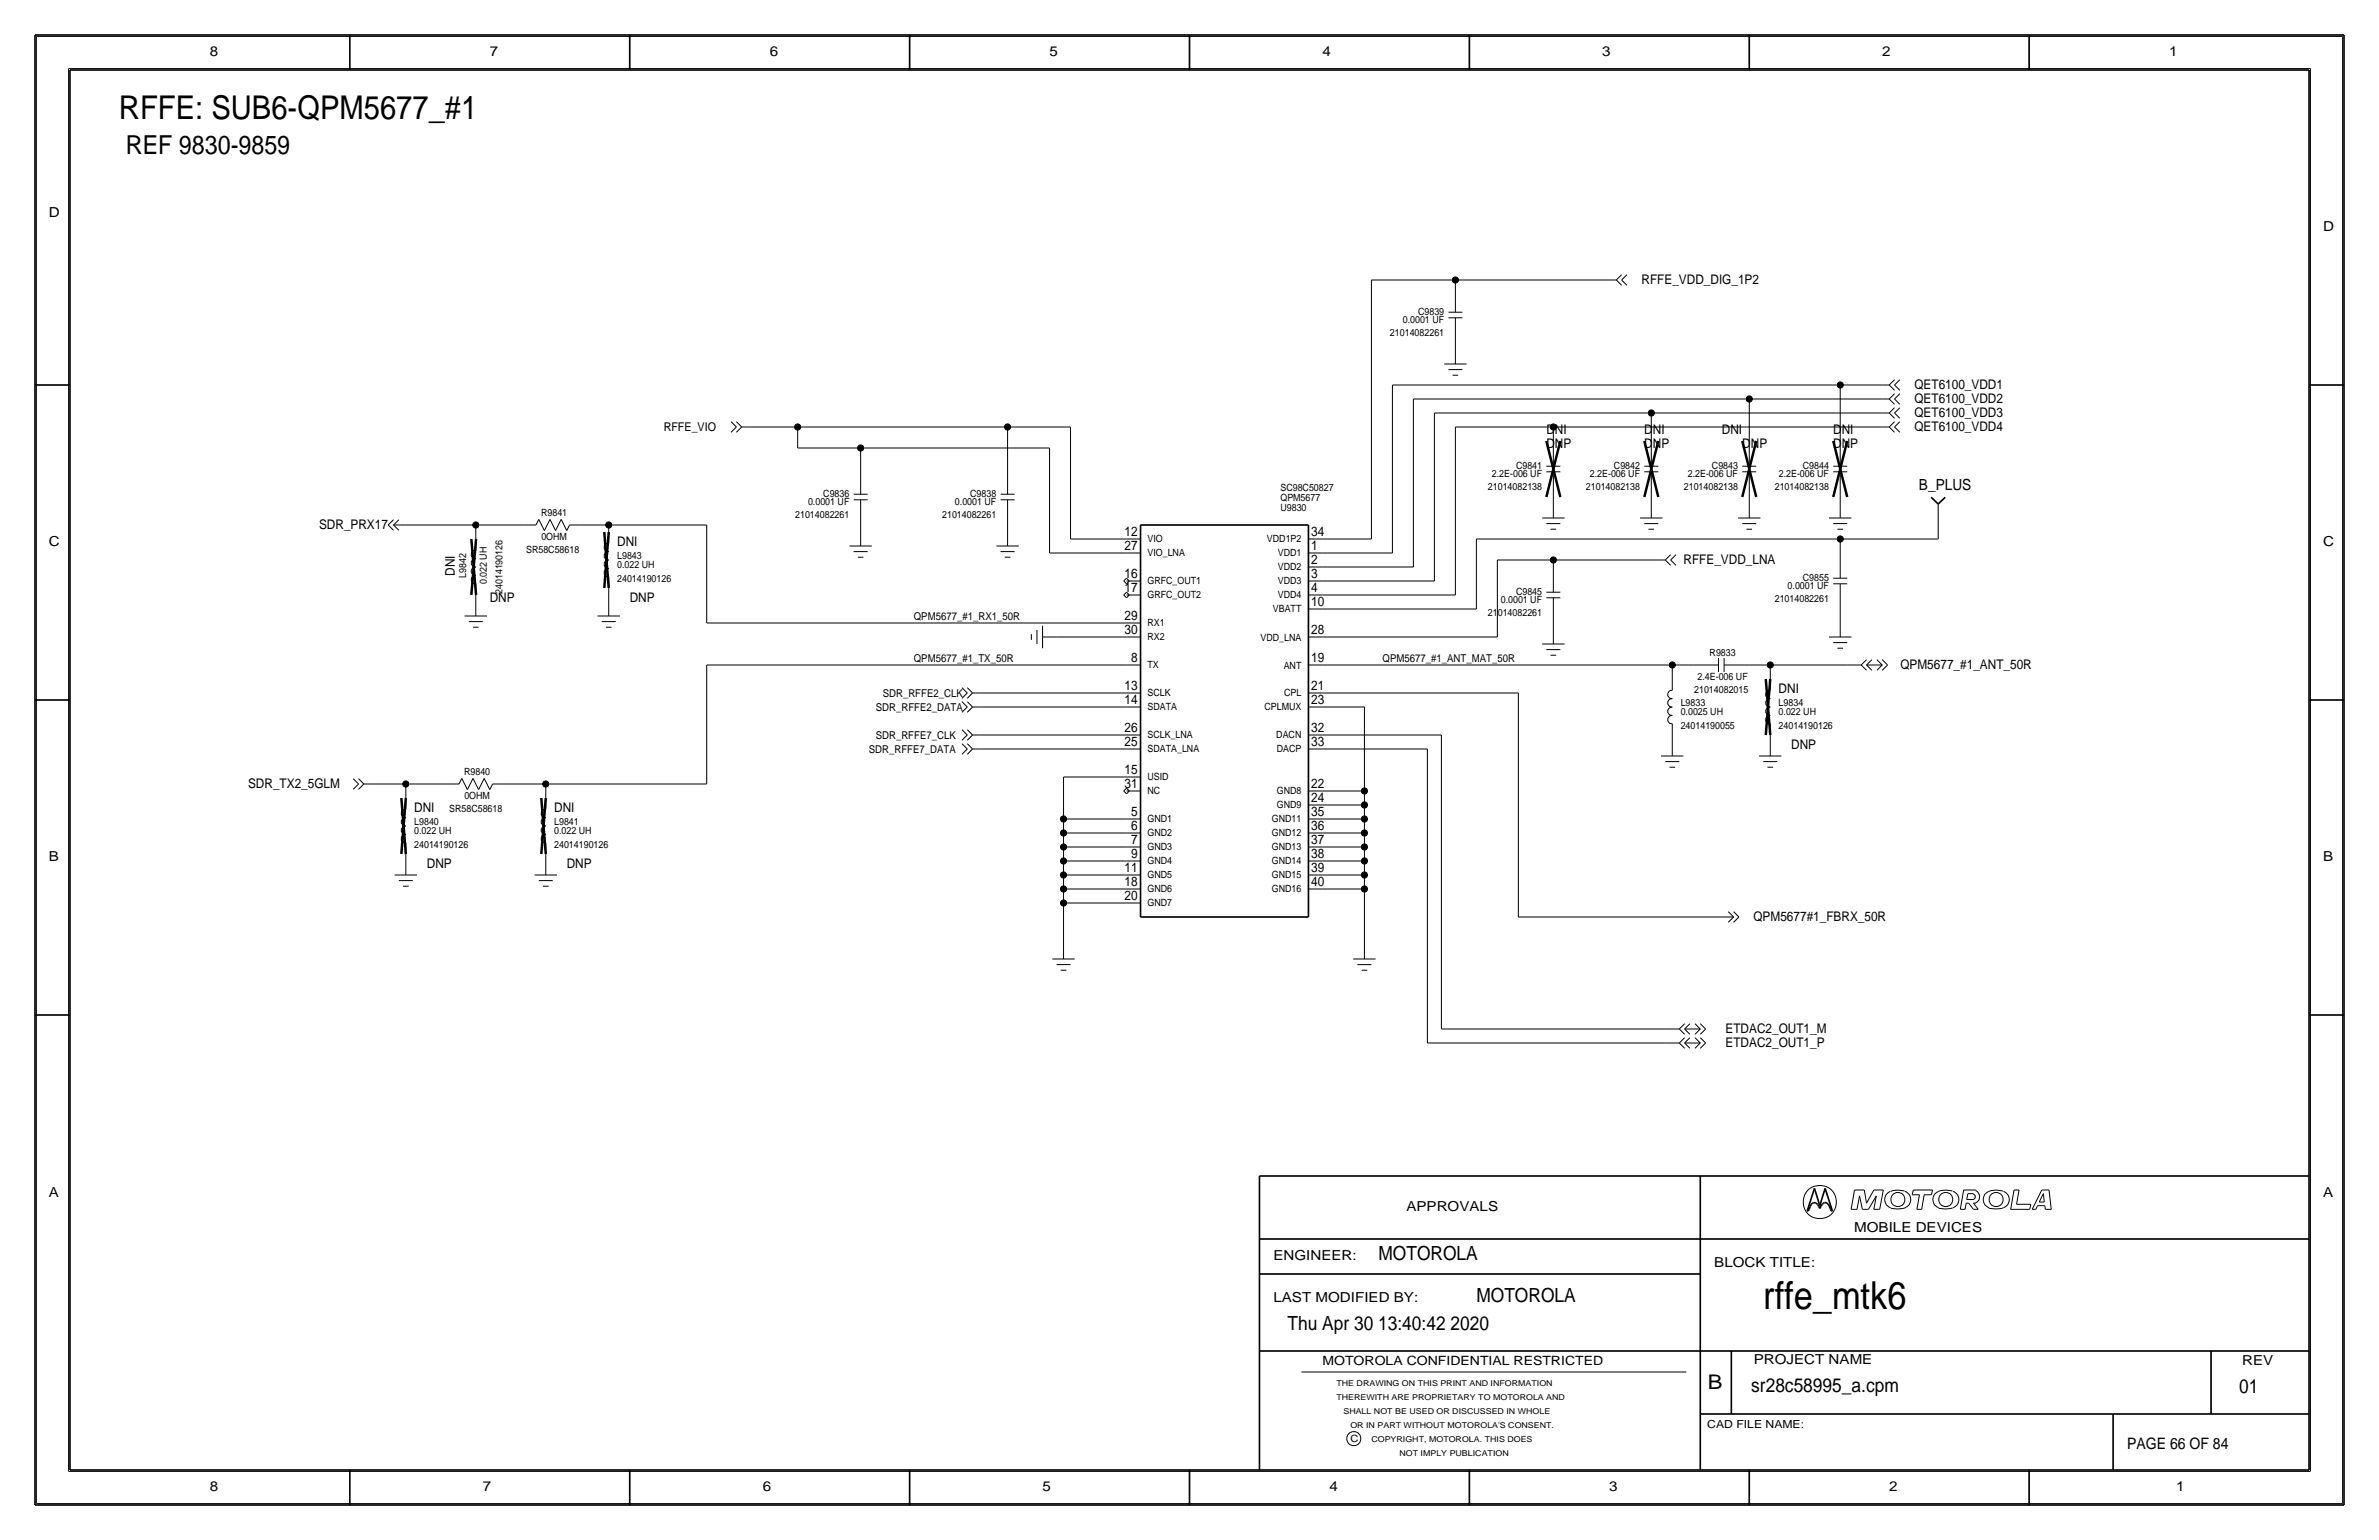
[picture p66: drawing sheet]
<svg xmlns="http://www.w3.org/2000/svg" width="432mm" height="279mm" viewBox="0 0 432 279" stroke-linecap="round" stroke-linejoin="round" font-family="sans-serif">
<defs><g id="words">
<text font-size="7" x="320" y="237.5">rffe_mtk6</text>
<text font-size="5.9" x="21.6" y="21.6">RFFE: SUB6-QPM5677_#1</text>
<text font-size="4.7" x="22.9" y="27.9">REF 9830-9859</text>
<text font-size="3.7" x="310" y="252.1">B</text>
<g font-size="3.5">
<text x="250.2" y="228.6">MOTOROLA</text>
<text x="268" y="236.2">MOTOROLA</text>
<text x="233.7" y="241.3">Thu Apr 30 13:40:42 2020</text>
<text x="317.9" y="252.6">sr28c58995_a.cpm</text>
<text x="406.4" y="252.7">01</text>
</g>
<text font-size="2.9" x="386.1" y="262.9">PAGE 66 OF 84</text>
<text font-size="2.8" x="348.3" y="88.9">B_PLUS</text>
<g font-size="2.5">
<text x="38.1" y="10.2">8</text>
<text x="88.9" y="10.2">7</text>
<text x="139.7" y="10.2">6</text>
<text x="190.5" y="10.2">5</text>
<text x="240" y="10.2">4</text>
<text x="290.8" y="10.2">3</text>
<text x="341.6" y="10.2">2</text>
<text x="393.7" y="10.2">1</text>
<text x="8.9" y="39.4">D</text>
<text x="421.6" y="41.9">D</text>
<text x="8.9" y="99.1">C</text>
<text x="421.6" y="99.1">C</text>
<text x="8.9" y="156.2">B</text>
<text x="421.6" y="156.2">B</text>
<text x="8.9" y="217.2">A</text>
<text x="255.3" y="219.7">APPROVALS</text>
<text x="421.6" y="217.2">A</text>
<text x="336.5" y="223.5">MOBILE DEVICES</text>
<text x="231.1" y="228.6">ENGINEER:</text>
<text x="311.1" y="229.9">BLOCK TITLE:</text>
<text x="231.1" y="236.2">LAST MODIFIED BY:</text>
<text x="318.3" y="247.5">PROJECT NAME</text>
<text x="407" y="247.6">REV</text>
<text x="38.1" y="270.5">8</text>
<text x="87.6" y="270.5">7</text>
<text x="138.4" y="270.5">6</text>
<text x="189.2" y="270.5">5</text>
<text x="241.3" y="270.5">4</text>
<text x="292.1" y="270.5">3</text>
<text x="342.9" y="270.5">2</text>
<text x="395" y="270.5">1</text>
</g>
<g font-size="2.4">
<text x="297.9" y="51.6">RFFE_VDD_DIG_1P2</text>
<text x="347.5" y="70.6">QET6100_VDD1</text>
<text x="347.5" y="73.2">QET6100_VDD2</text>
<text x="347.5" y="75.7">QET6100_VDD3</text>
<text x="280.7" y="78.7">DNI</text>
<text x="280.7" y="81.3">DNP</text>
<text x="298.4" y="78.7">DNI</text>
<text x="298.5" y="81.3">DNP</text>
<text x="312.5" y="78.7">DNI</text>
<text x="316.2" y="81.3">DNP</text>
<text x="332.7" y="78.7">DNI</text>
<text x="332.7" y="81.3">DNP</text>
<text x="347.5" y="78.2">QET6100_VDD4</text>
<text x="57.9" y="96">SDR_PRX17</text>
<text x="112" y="99.1">DNI</text>
<text x="204.1" y="99.8">27</text>
<text x="204.1" y="97.3">12</text>
<text x="238" y="97.3">34</text>
<text x="238" y="99.8">1</text>
<text x="82.5" y="104.5" transform="rotate(-90 82.5 104.5)">DNI</text>
<text x="204.1" y="107.4">17</text>
<text x="204.1" y="104.9">16</text>
<text x="238" y="107.4">4</text>
<text x="238" y="104.9">3</text>
<text x="238" y="102.4">2</text>
<text x="305.6" y="102.4">RFFE_VDD_LNA</text>
<text x="88.9" y="109.2">DNP</text>
<text x="114.3" y="109.2">DNP</text>
<text x="204.1" y="112.6">29</text>
<text x="238" y="110">10</text>
<text x="204.1" y="115.1">30</text>
<text x="238" y="115.1">28</text>
<text x="204.1" y="125.2">13</text>
<text x="205.3" y="120.1">8</text>
<text x="238" y="125.2">21</text>
<text x="238" y="120.2">19</text>
<text x="322.8" y="125.7">DNI</text>
<text x="344.9" y="121.4">QPM5677_#1_ANT_50R</text>
<text x="204.1" y="127.7">14</text>
<text x="238" y="127.8">23</text>
<text x="204.1" y="135.3">25</text>
<text x="204.1" y="132.8">26</text>
<text x="238" y="135.4">33</text>
<text x="238" y="132.8">32</text>
<text x="325.1" y="135.9">DNP</text>
<text x="45" y="143">SDR_TX2_5GLM</text>
<text x="204.1" y="140.5">15</text>
<text x="204.1" y="142.9">31</text>
<text x="238" y="143">22</text>
<text x="75.2" y="147.3">DNI</text>
<text x="100.6" y="147.3">DNI</text>
<text x="205.3" y="148.1">5</text>
<text x="238" y="148.1">35</text>
<text x="238" y="145.5">24</text>
<text x="205.3" y="155.7">9</text>
<text x="205.3" y="153.2">7</text>
<text x="205.3" y="150.6">6</text>
<text x="238" y="155.7">38</text>
<text x="238" y="153.2">37</text>
<text x="238" y="150.6">36</text>
<text x="77.5" y="157.5">DNP</text>
<text x="102.9" y="157.5">DNP</text>
<text x="204.1" y="160.8">18</text>
<text x="204.1" y="158.2">11</text>
<text x="238" y="160.8">40</text>
<text x="238" y="158.2">39</text>
<text x="204.1" y="163.3">20</text>
<text x="318.3" y="167.1">QPM5677#1_FBRX_50R</text>
<text x="313.2" y="187.5">ETDAC2_OUT1_M</text>
<text x="313.2" y="190">ETDAC2_OUT1_P</text>
</g>
<text font-size="2.3" x="240" y="247.6">MOTOROLA CONFIDENTIAL RESTRICTED</text>
<text font-size="2.2" x="120.5" y="78.2">RFFE_VIO</text>
<g font-size="2">
<text x="165.9" y="112.5">QPM5677_#1_RX1_50R</text>
<text x="165.9" y="120.1">QPM5677_#1_TX_50R</text>
<text x="251" y="120.1">QPM5677_#1_ANT_MAT_50R</text>
<text x="159" y="129">SDR_RFFE2_DATA</text>
<text x="160.2" y="126.5">SDR_RFFE2_CLK</text>
<text x="157.7" y="136.7">SDR_RFFE7_DATA</text>
<text x="159" y="134.1">SDR_RFFE7_CLK</text>
<text x="309.9" y="259.1">CAD FILE NAME:</text>
</g>
<g font-size="1.8">
<text x="254.6" y="58.7">0.0001 UF</text>
<text x="257.4" y="57.1">C9839</text>
<text x="252.3" y="61">21014082261</text>
<text x="232.4" y="89.1">SC98C50827</text>
<text x="270.1" y="88.9">21014082138</text>
<text x="270.8" y="86.6">2.2E-006 UF</text>
<text x="275.2" y="85.1">C9841</text>
<text x="287.8" y="88.9">21014082138</text>
<text x="288.6" y="86.6">2.2E-006 UF</text>
<text x="292.9" y="85.1">C9842</text>
<text x="305.6" y="88.9">21014082138</text>
<text x="306.3" y="86.6">2.2E-006 UF</text>
<text x="310.7" y="85.1">C9843</text>
<text x="322.1" y="88.9">21014082138</text>
<text x="322.9" y="86.6">2.2E-006 UF</text>
<text x="327.2" y="85.1">C9844</text>
<text x="98.2" y="93.6">R9841</text>
<text x="144.3" y="94">21014082261</text>
<text x="146.7" y="91.7">0.0001 UF</text>
<text x="149.4" y="90.2">C9836</text>
<text x="171" y="94">21014082261</text>
<text x="173.3" y="91.7">0.0001 UF</text>
<text x="176.1" y="90.2">C9838</text>
<text x="232.4" y="92.7">U9830</text>
<text x="232.4" y="90.9">QPM5677</text>
<text x="95.5" y="100.3">SR58C58618</text>
<text x="98.3" y="97.9">0OHM</text>
<text x="112" y="101.4">L9843</text>
<text x="208.3" y="98.4">VIO</text>
<text x="208.3" y="100.9">VIO_LNA</text>
<text x="230" y="98.4">VDD1P2</text>
<text x="231.9" y="100.9">VDD1</text>
<text x="84.6" y="104.9" transform="rotate(-90 84.6 104.9)">L9842</text>
<text x="88.4" y="106" transform="rotate(-90 88.4 106)">0.022 UH</text>
<text x="91.2" y="107.8" transform="rotate(-90 91.2 107.8)">24014190126</text>
<text x="112" y="103.1">0.022 UH</text>
<text x="112" y="105.7">24014190126</text>
<text x="208.3" y="106">GRFC_OUT1</text>
<text x="231.9" y="106">VDD3</text>
<text x="231.9" y="103.5">VDD2</text>
<text x="275.2" y="107.9">C9845</text>
<text x="324.5" y="106.9">0.0001 UF</text>
<text x="327.2" y="105.4">C9855</text>
<text x="208.3" y="113.6">RX1</text>
<text x="208.3" y="108.6">GRFC_OUT2</text>
<text x="231" y="111.1">VBATT</text>
<text x="231.9" y="108.6">VDD4</text>
<text x="270.1" y="111.8">21014082261</text>
<text x="272.4" y="109.5">0.0001 UF</text>
<text x="322.1" y="109.2">21014082261</text>
<text x="208.3" y="116.1">RX2</text>
<text x="228.8" y="116.2">VDD_LNA</text>
<text x="310.3" y="119">R9833</text>
<text x="208.3" y="121.3">TX</text>
<text x="233" y="121.3">ANT</text>
<text x="307.5" y="125.7">21014082015</text>
<text x="308.1" y="123.4">2.4E-006 UF</text>
<text x="208.3" y="128.8">SDATA</text>
<text x="208.3" y="126.3">SCLK</text>
<text x="229.5" y="128.9">CPLMUX</text>
<text x="233.1" y="126.3">CPL</text>
<text x="305.1" y="128.1">L9833</text>
<text x="305.1" y="129.8">0.0025 UH</text>
<text x="322.8" y="129.8">0.022 UH</text>
<text x="322.8" y="128.1">L9834</text>
<text x="208.3" y="133.9">SCLK_LNA</text>
<text x="208.3" y="136.5">SDATA_LNA</text>
<text x="231.7" y="134">DACN</text>
<text x="231.7" y="136.5">DACP</text>
<text x="305.1" y="132.3">24014190055</text>
<text x="322.8" y="132.3">24014190126</text>
<text x="84.2" y="140.6">R9840</text>
<text x="208.3" y="141.6">USID</text>
<text x="75.2" y="149.7">L9840</text>
<text x="81.5" y="147.3">SR58C58618</text>
<text x="84.3" y="144.9">0OHM</text>
<text x="100.6" y="149.7">L9841</text>
<text x="208.3" y="144">NC</text>
<text x="208.3" y="149.2">GND1</text>
<text x="230.9" y="149.2">GND11</text>
<text x="231.7" y="144">GND8</text>
<text x="231.7" y="146.7">GND9</text>
<text x="75.2" y="151.4">0.022 UH</text>
<text x="75.2" y="153.9">24014190126</text>
<text x="100.6" y="151.4">0.022 UH</text>
<text x="100.6" y="153.9">24014190126</text>
<text x="208.3" y="154.3">GND3</text>
<text x="208.3" y="151.7">GND2</text>
<text x="230.9" y="151.7">GND12</text>
<text x="230.9" y="154.3">GND13</text>
<text x="208.3" y="156.8">GND4</text>
<text x="208.3" y="161.9">GND6</text>
<text x="208.3" y="159.4">GND5</text>
<text x="230.9" y="161.9">GND16</text>
<text x="230.9" y="159.4">GND15</text>
<text x="230.9" y="156.8">GND14</text>
<text x="208.3" y="164.4">GND7</text>
<text x="245.1" y="261.6">C</text>
</g>
<g font-size="1.5">
<text x="242.6" y="251.5">THE DRAWING ON THIS PRINT AND INFORMATION</text>
<text x="242.6" y="254">THEREWITH ARE PROPRIETARY TO MOTOROLA AND</text>
<text x="243.8" y="256.5">SHALL NOT BE USED OR DISCUSSED IN WHOLE</text>
<text x="245.1" y="259.1">OR IN PART WITHOUT MOTOROLA'S CONSENT.</text>
<text x="248.9" y="261.6">COPYRIGHT, MOTOROLA. THIS DOES</text>
<text x="254" y="264.2">NOT IMPLY PUBLICATION</text>
</g>
</g></defs>
<g fill="none" stroke="#000" stroke-width=".18">
<path d="M6.6 6.6h418.6zM6.6 6.6v266.2zM12.4 12.4v254.6zM12.4 12.4h407zM419.4 12.4v254.6zM425.2 6.6v266.2zM248.9 50.8v47zM248.9 50.8h15.3zM262.9 56.6h2.5zM262.9 57.7h2.5zM264.2 50.8h27.9zM264.2 50.8v1.3z"/>
<path d="M264.2 57.7v4.5zM264.2 52.1v4.5zM292.1 50.8h1.3zM293.4 50.8l.9 1zM294.3 50.8l1 1zM294.3 49.8l-.9 1zM295.3 49.8l-1 1zM132.7 78.4l1-.9zM132.7 76.5l1 1zM133.7 76.5l.9 1zM133.7 78.4l.9-.9zM134.6 77.5h1.3z"/>
<path d="M135.9 77.5h8.9zM144.8 77.5h38.1zM144.8 77.5v3.8zM182.9 77.5h11.4zM182.9 77.5v7.6zM194.3 77.5v20.3zM252.7 69.8v30.5zM252.7 69.8h81.3zM256.5 72.4v30.5zM256.5 72.4h61zM260.3 74.9h39.4zM260.3 74.9v30.5z"/>
<path d="M262.1 66h4.1zM262.9 67.1h2.5zM263.7 68.1h1zM264.2 62.2v1.3zM264.2 77.5v30.4zM264.2 77.5h17.7zM264.2 63.5v2.5zM281.9 77.5v2.5zM281.9 77.5h59.7zM299.7 74.9h41.9zM299.7 74.9v5.1zM317.5 72.4v7.6z"/>
<path d="M317.5 72.4h24.1zM334 69.8v10.2zM334 69.8h7.6zM341.6 72.4h1.3zM341.6 74.9h1.3zM341.6 77.5h1.3zM341.6 69.8h1.3zM342.9 72.4l1 1zM342.9 74.9l1 1zM342.9 77.5l1 .9zM342.9 69.8l1 1zM342.9 72.4l1-1z"/>
<path d="M342.9 69.8l1-.9zM343.9 74.9l.9-.9zM343.9 77.5l.9-1zM343.9 72.4l.9 1zM343.9 74.9l.9 1zM343.9 74l-1 .9zM343.9 77.5l.9 .9zM343.9 76.5l-1 1zM343.9 69.8l.9 1zM344.8 71.4l-.9 1zM344.8 68.9l-.9 .9zM70.5 95.2l.9-.9z"/>
<path d="M70.5 95.3l.9 .9zM71.4 95.3l1 .9zM71.4 95.2h2.3zM71.4 95.2l1-.9zM73.7 95.2h12.7zM86.4 95.2h8.9zM86.4 95.3v2.5zM86.4 97.8v2zM86.4 99.9a.74 .74 0 0 0-.9 .7 .74 .74 0 0 0 .9 .7M95.3 95.2h2zM97.8 94.2l1 2.1zM97.8 94.2l-.5 1z"/>
<path d="M99.8 94.2l-1 2.1zM99.8 94.2l1 2.1zM101.9 94.2l-1.1 2.1zM101.9 94.2l1 2.1zM103.4 95.3l-.5 1zM103.4 95.2h2zM105.4 95.2h5.1zM110.5 95.2h17.8zM110.5 95.2v1.3zM110.5 96.5v2.1zM110.5 98.6a.74 .74 0 0 0-.8 .7 .74 .74 0 0 0 .8 .8M128.3 95.2v17.8z"/>
<path d="M144.8 81.3h11.4zM154.2 99.1h4zM154.9 90.7h2.6zM154.9 89.7h2.6zM156.2 95.2v1.3zM156.2 81.3h34.3zM156.2 81.3v3.8zM156.2 90.7v4.5zM156.2 85.1v4.6zM156.2 96.5v2.6zM180.8 99.1h4.1zM181.6 89.7h2.5z"/>
<path d="M181.6 90.7h2.5zM182.9 95.2v1.3zM182.9 90.7v4.5zM182.9 85.1v4.6zM182.9 96.5v2.6zM190.5 81.3v19zM194.3 97.8h10.2zM204.5 97.8h2.5zM237.5 97.8h2.5zM240 97.8h8.9zM268 97.8v12.7zM268 97.8h66z"/>
<path d="M279.9 94h4.1zM280.7 84.6h2.5zM280.7 85.6h2.5zM280.7 95h2.5zM281.4 96h1zM281.9 90.2v1.2zM281.9 85.6v4.6zM281.9 80v4.6zM281.9 91.4v2.6zM297.7 94h4.1zM298.4 84.6h2.6zM298.5 85.6h2.5z"/>
<path d="M298.5 95h2.5zM299.2 96h1zM299.7 90.2v1.2zM299.7 85.6v4.6zM299.7 80v4.6zM299.7 91.4v2.6zM315.5 94h4zM316.2 85.6h2.6zM316.2 95h2.6zM316.2 84.6h2.6zM317 96h1zM317.5 90.2v1.2z"/>
<path d="M317.5 85.6v4.6zM317.5 80v4.6zM317.5 91.4v2.6zM332 94h4zM332.7 84.6h2.6zM332.7 85.6h2.6zM332.7 95h2.6zM333.5 96h1zM334 90.2v1.2zM334 97.8h17.8zM334 97.8v2.5zM334 85.6v4.6z"/>
<path d="M334 80v4.6zM334 91.4v2.6zM351.8 94v3.8zM351.8 91.4v2.6zM84.3 111.8h4.1zM85.1 112.8h2.5zM85.9 113.8h1zM86.4 108v1.2zM86.4 105.9v2zM86.4 109.2v2.6zM86.4 101.4a.74 .74 0 0 0-.9 .7 .74 .74 0 0 0 .9 .8M86.4 104.4a.74 .74 0 0 0-.9 .8 .74 .74 0 0 0 .9 .7"/>
<path d="M86.4 102.9a.74 .74 0 0 0-.9 .8 .74 .74 0 0 0 .9 .7M108.5 111.8h4zM109.2 112.8h2.6zM110 113.8h1zM110.5 106.7v2.5zM110.5 109.2v2.6zM110.5 104.6v2.1zM110.5 101.7a.74 .74 0 0 0-.8 .7 .74 .74 0 0 0 .8 .7M110.5 103.2a.74 .74 0 0 0-.8 .7 .74 .74 0 0 0 .8 .7M110.5 100.1a.74 .74 0 0 0-.8 .8 .74 .74 0 0 0 .8 .7M128.3 113h76.2zM154.9 100.1h2.6z"/>
<path d="M155.7 101.1h1zM181.6 100.1h2.5zM182.4 101.1h1zM187.2 115.1v1zM188.2 114.3v2.5zM189.2 115.6h2.6zM189.2 113.5v4.1zM190.5 100.3h14zM191.8 115.6h12.7zM204 107.9l.5-.5zM204 105.4l.5-.5zM204 108l.5 .5z"/>
<path d="M204 105.4l.5 .5zM204.5 107.4l.5 .5zM204.5 104.9l.5 .5zM204.5 113h2.5zM204.5 115.6h2.5zM204.5 100.3h2.5zM204.5 107.9h2.5zM204.5 105.4h2.5zM205 107.9l-.5 .6zM205 105.4l-.5 .5zM237.5 115.6h2.5zM237.5 110.5h2.5z"/>
<path d="M237.5 107.9h2.5zM237.5 105.4h2.5zM237.5 102.9h2.5zM237.5 100.3h2.5zM240 110.5h28zM240 115.6h31.8zM240 102.9h16.5zM240 105.4h20.4zM240 107.9h24.2zM240 100.3h12.7zM271.8 101.6v14zM271.8 101.6h10.1z"/>
<path d="M279.9 116.8h4.1zM280.7 107.4h2.5zM280.7 108.5h2.5zM280.7 117.9h2.5zM281.4 118.9h1zM281.9 101.6h19.1zM281.9 113v1.3zM281.9 101.6v1.3zM281.9 108.5v4.5zM281.9 102.9v4.5zM281.9 114.3v2.5zM301 101.6h1.3z"/>
<path d="M302.3 101.6l.9 1zM302.3 101.6l.9-1zM303.2 101.6l1 1zM304.2 100.6l-1 1zM311.9 119.4v2.5zM312.9 119.4v2.5zM332 115.6h4zM332.7 104.9h2.6zM332.7 105.9h2.6zM332.7 116.6h2.6zM333.5 117.6h1zM334 110.5v2.5z"/>
<path d="M334 105.9v4.6zM334 100.3v4.6zM334 113v2.6zM340.7 119.7l.9 1zM341.6 119.7l1 1zM128.3 120.7v21.5zM128.3 120.7h76.2zM174.6 134.9l1 1zM174.6 124.8l1 .9zM174.6 127.3l1 1zM174.6 132.4l1 1zM175.6 135.9l-1 1z"/>
<path d="M175.6 134.9l.9 1zM175.6 125.7l-1 1zM175.6 124.8l.9 .9zM175.6 128.3l-1 .9zM175.6 127.3l.9 1zM175.6 133.3l-1 1zM175.6 132.4l.9 1zM176.5 135.9l-.9 1zM176.5 135.9h1.3zM176.5 125.7l-.9 1zM176.5 125.7h1.3zM176.5 128.3l-.9 .9z"/>
<path d="M176.5 128.3h1.3zM176.5 133.3l-.9 1zM176.5 133.3h1.3zM177.8 128.3h26.7zM177.8 125.7h26.7zM177.8 133.3h26.7zM177.8 135.9h26.7zM204.5 133.3h2.5zM204.5 135.9h2.5zM204.5 128.3h2.5zM204.5 125.7h2.5zM204.5 120.7h2.5z"/>
<path d="M237.5 135.9h2.5zM237.5 133.3h2.5zM237.5 128.3h2.5zM237.5 125.7h2.5zM237.5 120.7h2.5zM240 128.3h7.6zM240 120.7h63.5zM240 133.3h21.6zM240 135.9h19.1zM240 125.7h35.6zM247.6 128.3v15.2zM259.1 135.9v53.3z"/>
<path d="M261.6 133.4v53.3zM275.6 125.7v40.7zM301.5 137.2h4.1zM302.3 138.2h2.5zM303 139.2h1zM303.5 120.7h3.8zM303.5 133.3v1.3zM303.5 120.7v2.5zM303.5 134.6v2.6zM303.5 131.3v2zM303.5 123.2v2zM303.5 125.3a.74 .74 0 0 0-.8 .7 .74 .74 0 0 0 .8 .7"/>
<path d="M303.5 128.3a.74 .74 0 0 0-.8 .8 .74 .74 0 0 0 .8 .7M303.5 129.8a.74 .74 0 0 0-.8 .8 .74 .74 0 0 0 .8 .7M303.5 126.8a.74 .74 0 0 0-.8 .7 .74 .74 0 0 0 .8 .8M307.3 120.7h4.6zM312.9 120.7h4.6zM317.5 120.7h3.8zM319.3 137.2h4zM320 138.2h2.6zM320.8 139.2h1zM321.3 133.3v1.3zM321.3 120.7h14zM321.3 120.7v2.5z"/>
<path d="M321.3 131.3v2zM321.3 123.2v2zM321.3 134.6v2.6zM321.3 125.3a.74 .74 0 0 0-.8 .7 .74 .74 0 0 0 .8 .7M321.3 128.3a.74 .74 0 0 0-.8 .8 .74 .74 0 0 0 .8 .7M321.3 129.8a.74 .74 0 0 0-.8 .8 .74 .74 0 0 0 .8 .7M321.3 126.8a.74 .74 0 0 0-.8 .7 .74 .74 0 0 0 .8 .8M335.3 120.7h2.5zM337.8 120.7l1-1zM337.8 120.6l1 1zM338.8 120.7l1-1zM338.8 120.7h2.8z"/>
<path d="M338.8 120.6l1 1zM340.7 121.6l.9-1zM341.6 121.6l1-1zM64.1 141.3l1 .9zM65.1 142.2l-1 1zM65.1 141.3l.9 .9zM66 142.2l-.9 1zM66 142.2h1.3zM67.3 142.2h6.4zM71.6 158.8h4.1zM72.4 159.8h2.5zM73.7 142.2h7.6z"/>
<path d="M73.7 154.9v1.3zM73.7 142.2v2.6zM73.7 152.9v2zM73.7 144.8v2zM73.7 156.2v2.6zM73.7 146.9a.74 .74 0 0 0-.9 .7 .74 .74 0 0 0 .9 .7M73.7 149.9a.74 .74 0 0 0-.9 .7 .74 .74 0 0 0 .9 .8M73.7 151.4a.74 .74 0 0 0-.9 .8 .74 .74 0 0 0 .9 .7M73.7 148.4a.74 .74 0 0 0-.9 .7 .74 .74 0 0 0 .9 .8M81.3 142.2h2zM83.8 141.2l1 2.1zM83.8 141.2l-.5 1z"/>
<path d="M85.9 141.2l-1.1 2.1zM85.9 141.2l1 2.1zM87.9 141.2l1 2.1zM87.9 141.2l-1 2.1zM89.4 142.2l-.5 1.1zM89.4 142.2h2zM91.4 142.2h7.7zM97 158.8h4.1zM97.8 159.8h2.5zM99.1 154.9v1.3zM99.1 142.2h29.2zM99.1 142.2v2.6z"/>
<path d="M99.1 152.9v2zM99.1 144.8v2zM99.1 156.2v2.6zM99.1 146.9a.74 .74 0 0 0-.9 .7 .74 .74 0 0 0 .9 .7M99.1 149.9a.74 .74 0 0 0-.9 .7 .74 .74 0 0 0 .9 .8M99.1 151.4a.74 .74 0 0 0-.9 .8 .74 .74 0 0 0 .9 .7M99.1 148.4a.74 .74 0 0 0-.9 .7 .74 .74 0 0 0 .9 .8M193 158.8h11.5zM193 156.2h11.5zM193 153.7h11.5zM193 151.1h11.5zM193 141h11.5z"/>
<path d="M193 158.8v2.5zM193 156.2v2.5zM193 153.7v2.5zM193 151.1v2.6zM193 148.6v2.5zM193 148.6h11.5zM193 141v7.6zM204 143.5l.5-.5zM204 143.5l.5 .5zM204.5 143l.5 .5zM204.5 143.5h2.5zM204.5 141h2.5z"/>
<path d="M204.5 158.8h2.5zM204.5 156.2h2.5zM204.5 153.7h2.5zM204.5 151.1h2.5zM204.5 148.6h2.5zM205 143.5l-.5 .5zM237.5 158.8h2.5zM237.5 156.2h2.5zM237.5 153.7h2.5zM237.5 151.1h2.5zM237.5 148.6h2.5zM237.5 146h2.5z"/>
<path d="M237.5 143.5h2.5zM240 153.7h7.6zM240 143.5h7.6zM240 158.8h7.7zM240 156.2h7.7zM240 151.1h7.7zM240 148.6h7.7zM240 146h7.7zM247.6 158.8v2.5zM247.6 156.2v2.5zM247.6 153.7v2.5zM247.6 151.1v2.6z"/>
<path d="M247.6 148.6v2.5zM247.6 146v2.6zM247.6 143.5v2.5zM73.2 160.8h1zM98.6 160.8h1zM191 174h4.1zM191.8 175h2.5zM192.5 176h1zM193 161.3h11.5zM193 163.8h11.5zM193 161.3v2.5zM193 163.8v7.6z"/>
<path d="M193 171.5v2.5zM204.5 163.8h2.5zM204.5 161.3h2.5zM237.5 161.3h2.5zM240 161.3h7.7zM245.6 174h4.1zM246.4 175h2.5zM247.1 176h1.1zM247.6 161.3v10.1zM247.6 171.5v2.5zM275.6 166.4h36.8zM312.4 166.4h2.3z"/>
<path d="M313.7 165.4l1 1zM313.7 167.3l1-.9zM314.7 167.3l.9-.9zM314.7 165.4l.9 1zM259.1 189.2h43.2zM261.6 186.7h40.7zM302.3 186.7h2.5zM302.3 189.2h2.5zM304.8 186.7l1-1zM304.8 189.2l1-.9zM304.8 186.7l1 1zM304.8 189.2l1 1z"/>
<path d="M305.8 186.7l.9 1zM305.8 189.2l.9 1zM305.8 186.7l.9-1zM305.8 186.7h2.8zM305.8 189.2l.9-.9zM305.8 189.2h2.8zM307.6 185.7l1 1zM307.6 188.3l1 .9zM307.6 187.7l1-1zM307.6 190.2l1-1zM308.6 187.7l1-1zM308.6 190.2l1-1z"/>
<path d="M308.6 185.7l1 1zM308.6 188.3l1 .9zM336 219.4h1.1zM336.6 215.9h1.8zM336.6 215.9l-.6 3.5zM337.5 217l-.4 2.4zM337.5 217l.5 2.4zM338 219.4h1.1zM338.4 215.9l.4 2.4zM340.1 219.4h1.1zM340.1 215.9h1.7zM340.1 215.9l-1.3 2.4z"/>
<path d="M340.6 217l-1.5 2.4zM340.6 217l-.5 2.4zM341.8 215.9l-.6 3.5zM343.1 216.2a1.6 1.6 0 0 0-1 1.5 1.6 1.6 0 0 0 1.1 1.5M345.7 216.1h-.2a4 4 0 0 0-2.3 .1M345.7 216.2a1.59 1.59 0 0 1 1.1 1.5 1.59 1.59 0 0 1-1.1 1.5 5.1 5.1 0 0 1-2.5 0M347.1 216.8h1.3zM347.3 215.9l-.2 .9zM347.3 215.9h3.5zM347.9 219.4h.9zM348.4 216.8l-.5 2.6zM349.2 216.8l-.4 2.6z"/>
<path d="M349.2 216.8h1.4zM350.8 215.9l-.2 .9zM354.4 216.1a3.1 3.1 0 0 0-3.3 .7 1.62 1.62 0 0 0 .8 2.4M354.4 219.2a5.1 5.1 0 0 1-2.5 0M354.5 216.2a1.59 1.59 0 0 1 1 1.5 1.59 1.59 0 0 1-1 1.5M355.8 219.4h.9zM356.4 215.9l-.6 3.5zM356.4 215.9h2.2zM356.9 218.3l-.2 1.1zM356.9 218.3h.4zM357 217.6h1.2zM357.2 216.6l-.2 1z"/>
<path d="M357.2 216.6h1zM357.3 218.3l.9 1.1zM358.1 216.7a.5 .5 0 0 1 .4 .4 .5 .5 0 0 1-.4 .5M358.2 219.4h.9zM358.2 218.3l.9 1.1zM358.2 218.3h.4zM358.5 216a1.24 1.24 0 0 1 .8 1.1 1.24 1.24 0 0 1-.8 1.2M363.5 216.1a3.1 3.1 0 0 0-3.3 .7 1.62 1.62 0 0 0 .8 2.4M363.6 219.2a5.1 5.1 0 0 1-2.6 0M363.6 216.2a1.59 1.59 0 0 1 1.1 1.5 1.59 1.59 0 0 1-1.1 1.5M364.9 219.4h3.5zM365.6 215.9l-.7 3.5z"/>
<path d="M365.6 215.9h.9zM366 218.5h2.6zM366.5 215.9l-.5 2.6zM368.6 218.5l-.2 .9zM368.9 219.4h.6zM369.8 218.7h1.3zM369.8 218.7l-.3 .7zM370.1 218.1h.9zM370.6 215.9l-1.7 3.5zM370.6 215.9h1.3zM370.9 216.6l-.8 1.5zM370.9 216.6l.1 1.5z"/>
<path d="M371.1 218.7l.1 .7zM371.2 219.4h1.1zM371.9 215.9l.4 3.5zM236.2 248.9h69.9zM6.6 272.8h418.6zM12.4 267h407z"/>
<circle cx="330.3" cy="218.1" r="3"/>
<circle cx="344.5" cy="217.6" r="1.28"/>
<circle cx="353.2" cy="217.6" r="1.28"/>
<circle cx="362.3" cy="217.6" r="1.28"/>
<circle cx="245.7" cy="261" r="1.28"/>
</g>
<g fill="#000" stroke="#000" stroke-width=".18">
<circle cx="264.2" cy="50.8" r=".56"/>
<circle cx="144.8" cy="77.5" r=".56"/>
<circle cx="182.9" cy="77.5" r=".56"/>
<circle cx="281.9" cy="77.5" r=".56"/>
<circle cx="299.7" cy="74.9" r=".56"/>
<circle cx="317.5" cy="72.4" r=".56"/>
<circle cx="334" cy="69.8" r=".56"/>
<circle cx="86.4" cy="95.2" r=".56"/>
<circle cx="110.5" cy="95.2" r=".56"/>
<circle cx="156.2" cy="81.3" r=".56"/>
<circle cx="334" cy="97.8" r=".56"/>
<circle cx="281.9" cy="101.6" r=".56"/>
<circle cx="303.5" cy="120.6" r=".56"/>
<circle cx="321.3" cy="120.6" r=".56"/>
<circle cx="73.7" cy="142.2" r=".56"/>
<circle cx="99.1" cy="142.2" r=".56"/>
<circle cx="193" cy="153.7" r=".56"/>
<circle cx="193" cy="151.1" r=".56"/>
<circle cx="193" cy="158.7" r=".56"/>
<circle cx="193" cy="156.2" r=".56"/>
<circle cx="193" cy="148.6" r=".56"/>
<circle cx="247.6" cy="153.7" r=".56"/>
<circle cx="247.6" cy="156.2" r=".56"/>
<circle cx="247.6" cy="151.1" r=".56"/>
<circle cx="247.6" cy="146" r=".56"/>
<circle cx="247.6" cy="143.5" r=".56"/>
<circle cx="247.6" cy="158.7" r=".56"/>
<circle cx="247.6" cy="148.6" r=".56"/>
<circle cx="193" cy="163.8" r=".56"/>
<circle cx="193" cy="161.3" r=".56"/>
<circle cx="247.6" cy="161.3" r=".56"/>
</g>
<g fill="none" stroke="#000" stroke-width=".3">
<path d="M6.3 6.4v266.7zM6.4 6.4h419zM12.7 12.7h406.4zM12.7 12.7v254zM63.5 6.4v6.3zM114.3 6.4v6.3zM165.1 6.4v6.3zM215.9 6.3v6.4zM266.7 6.4v6.3zM317.5 6.4v6.3zM368.3 6.4v6.3zM419.1 12.7v254z"/>
<path d="M425.4 6.4v266.7zM6.3 69.8h6.4zM419.1 69.8h6.3zM207 95.2h30.5zM207 95.2v71.2zM237.5 95.2v71.2zM350.5 90.2l1.3 1.2zM351.8 91.4l1.3-1.2zM6.3 127h6.4zM419.1 127h6.3zM207 166.4h30.5zM6.3 184.1h6.4z"/>
<path d="M419.1 184.1h6.3zM228.6 213.4v53.3zM228.6 213.4h190.5zM308.6 213.4v53.3zM328 219.7h.2zM328.4 219.4l-.2 .3zM328.6 218.8l-.2 .6zM328.8 218.5l-.2 .3zM329 218.3l.2-.1zM329 218.3l-.2 .2zM329.2 218.2h.2zM329.3 215.6l-1.3 4.1z"/>
<path d="M329.3 215.6l1 3.1zM329.4 218.2l.2 .1zM329.6 218.3l.3 .2zM329.9 218.5l.2 .3zM330.1 218.8l.2 .5zM330.5 218.8l-.2 .5zM330.8 218.5l-.3 .3zM331 218.3l-.2 .2zM331 218.3l.2-.1zM331.2 218.2h.2zM331.3 215.6l1.3 4.1zM331.3 215.6l-1 3.1z"/>
<path d="M331.4 218.2l.2 .1zM331.6 218.3l.2 .2zM331.8 218.5l.2 .3zM332 218.8l.3 .6zM332.3 219.4l.1 .3zM332.4 219.7h.2zM228.6 231.1h80zM228.6 224.8h190.5zM228.6 245.1h190.5zM308.6 256.5h110.5zM314.2 245.1v11.4zM383.5 256.5v10.2z"/>
<path d="M401.3 245.1v11.4zM6.4 273h419zM12.7 266.7h406.4zM63.5 266.7v6.4zM114.3 266.7v6.4zM165.1 266.7v6.4zM215.9 266.7v6.3zM266.7 266.7v6.4zM317.5 266.7v6.4zM368.3 266.7v6.4z"/>
</g>
<g fill="none" stroke="#000" stroke-width=".45">
<path d="M85.5 97.8l.9 10.2zM86.4 97.8l-.9 10.1zM109.7 96.5l.8 10.2zM110.5 96.5l-.8 10.2zM280.7 80l2.5 10.2zM283.2 80l-2.5 10.2zM298.4 80l2.6 10.2zM301 80l-2.6 10.2zM316.2 80l2.6 10.2zM318.8 80l-2.6 10.2zM332.7 80l2.6 10.2zM335.3 80l-2.6 10.2z"/>
<path d="M320.5 123.2l.8 10.2zM321.3 123.2l-.8 10.1zM72.8 144.8l.9 10.1zM73.7 144.8l-.9 10.1zM98.2 144.8l.9 10.1zM99.1 144.8l-.9 10.1z"/>
</g>
<use href="#words"/>
</svg>
